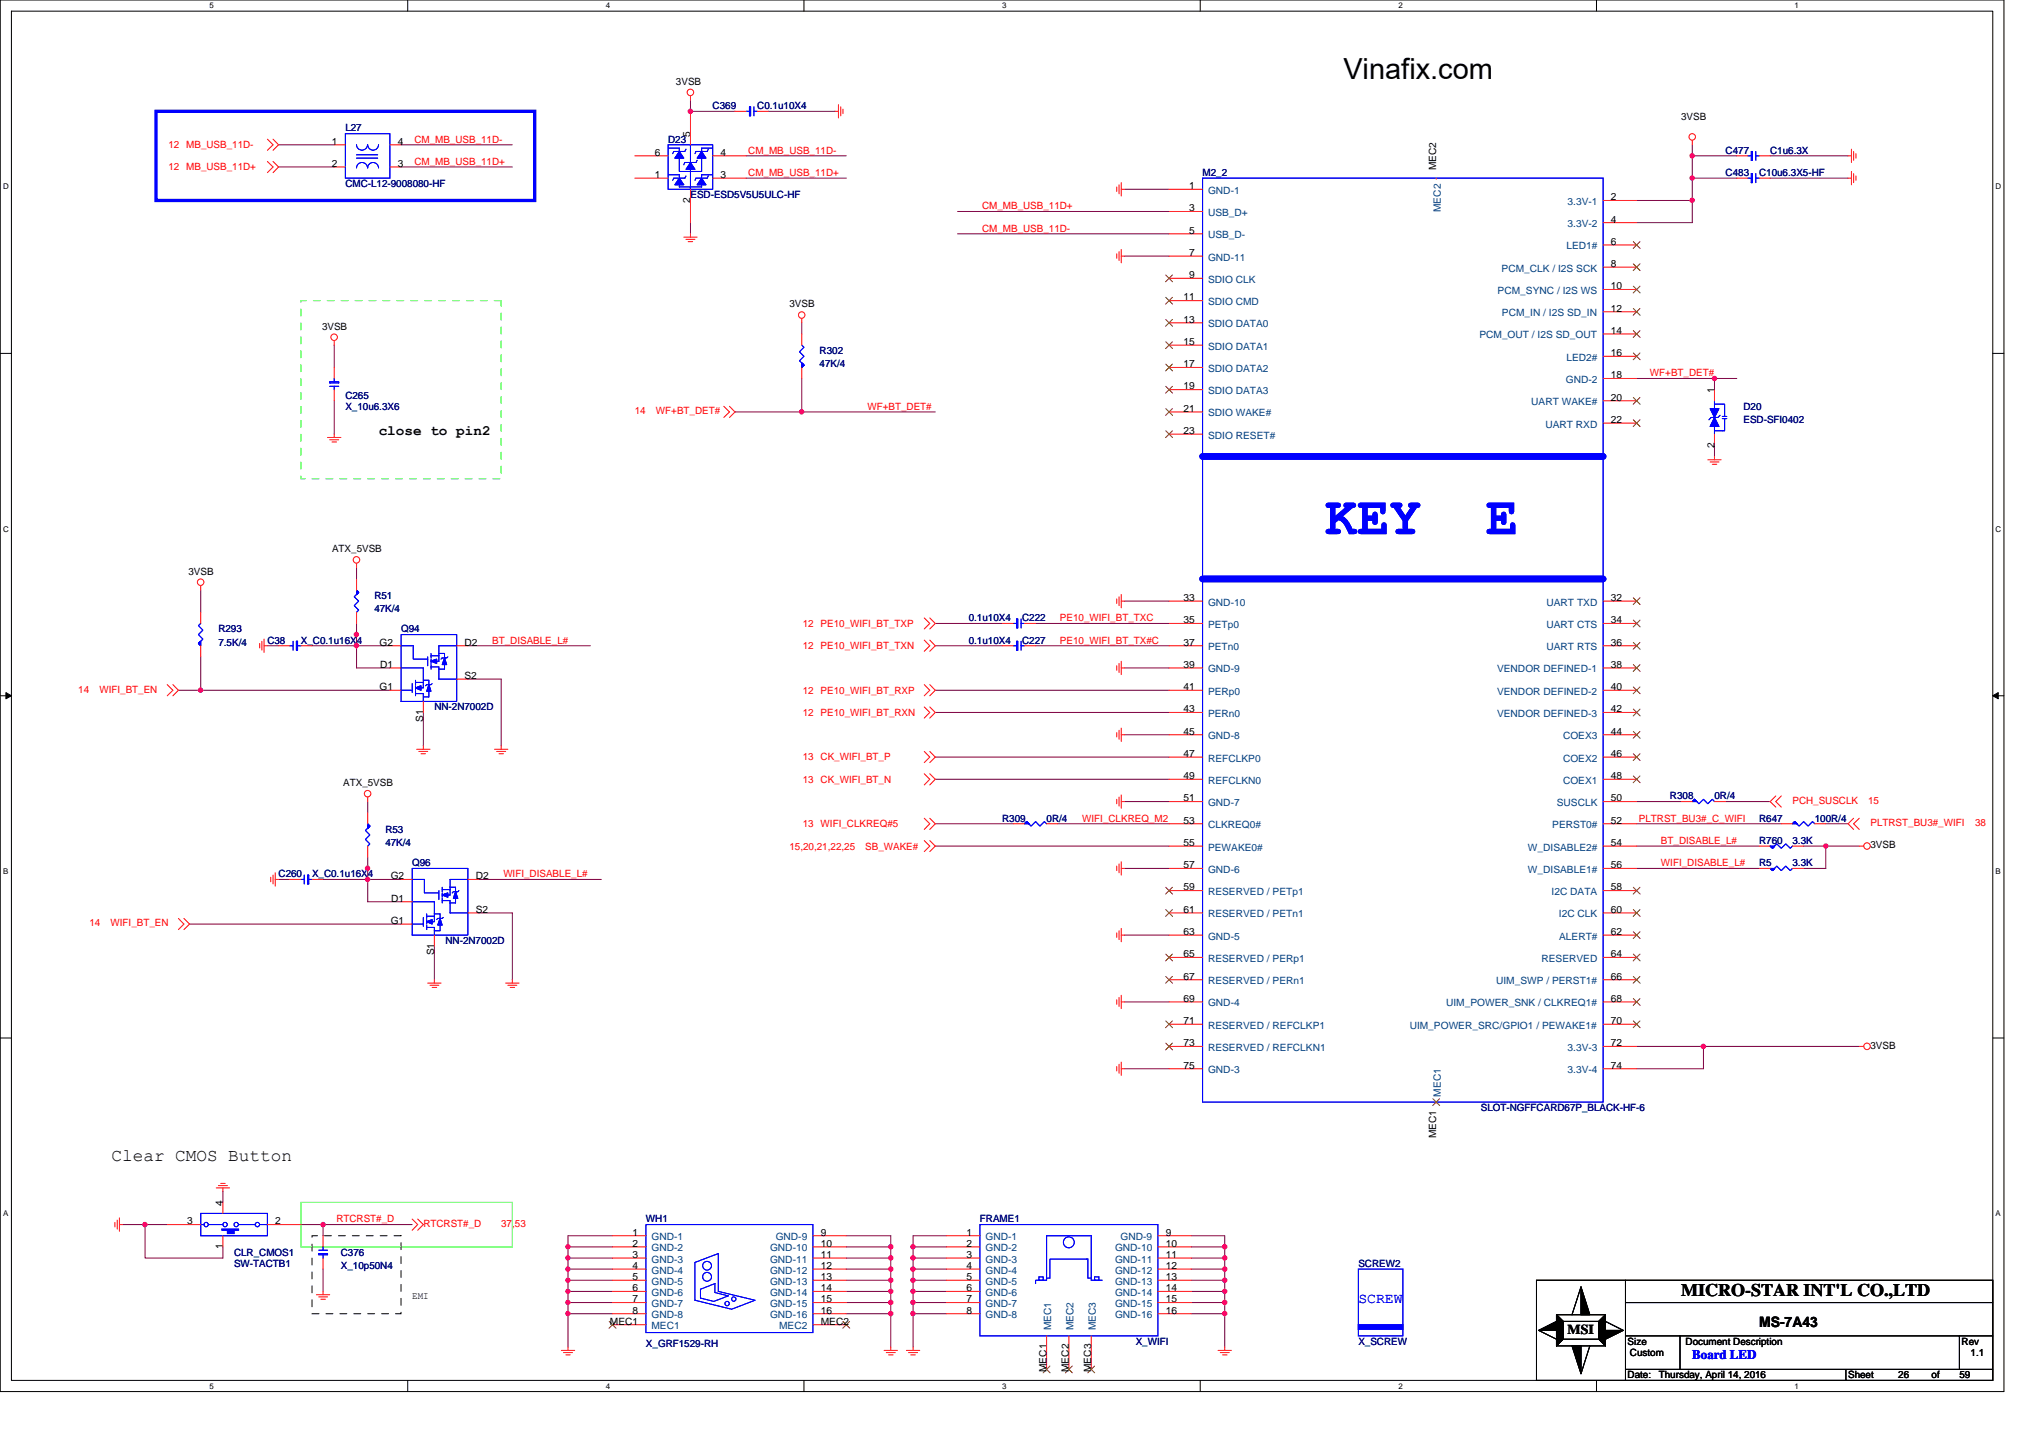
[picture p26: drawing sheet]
<svg xmlns="http://www.w3.org/2000/svg" width="297mm" height="210mm" viewBox="0 0 297 210" stroke-linecap="round" stroke-linejoin="round" font-family="sans-serif">
<defs><g id="words">
<g font-size="7.8" fill="#00f">
<text x="193.5" y="78">KEY</text>
<text x="217" y="78">E</text>
</g>
<text font-size="4.2" x="196.2" y="11.5">Vinafix.com</text>
<g font-size="2.6">
<text x="16.3" y="169.5">Clear CMOS Button</text>
<text x="245.5" y="189.3">MICRO-STAR INT'L CO.,LTD</text>
</g>
<g font-size="2.1">
<text x="55.3" y="63.5">close to pin2</text>
<text x="256.9" y="193.8">MS-7A43</text>
</g>
<text font-size="2.1" fill="#00f" x="198.4" y="190.2">SCREW</text>
<text font-size="2" x="228.9" y="194.8">MSI</text>
<text font-size="1.9" fill="#00f" x="247.1" y="198.5">Board LED</text>
<g font-size="1.5">
<text x="98.7" y="12.4">3VSB</text>
<text x="245.5" y="17.6">3VSB</text>
<text x="48.5" y="21.1">1</text>
<text x="58.1" y="21.1">4</text>
<text x="95.6" y="22.7">6</text>
<text x="100.8" y="20" transform="rotate(-90 100.8 20)">5</text>
<text x="105.2" y="22.7">4</text>
<text x="48.5" y="24.4">2</text>
<text x="58.1" y="24.4">3</text>
<text x="95.6" y="26">1</text>
<text x="100.8" y="29.6" transform="rotate(-90 100.8 29.6)">2</text>
<text x="105.2" y="26">3</text>
<text x="173.6" y="27.6">1</text>
<text x="209.7" y="24.9" transform="rotate(-90 209.7 24.9)">MEC2</text>
<text x="235.3" y="29.3">2</text>
<text x="173.6" y="30.9">3</text>
<text x="173.6" y="34.1">5</text>
<text x="235.3" y="35.8">6</text>
<text x="235.3" y="32.5">4</text>
<text x="173.6" y="37.4">7</text>
<text x="173.6" y="40.6">9</text>
<text x="235.3" y="39">8</text>
<text x="115.3" y="44.9">3VSB</text>
<text x="172.8" y="47.1">13</text>
<text x="172.8" y="43.9">11</text>
<text x="235.3" y="42.2">10</text>
<text x="235.3" y="45.5">12</text>
<text x="47" y="48.1">3VSB</text>
<text x="172.8" y="53.6">17</text>
<text x="172.8" y="50.4">15</text>
<text x="235.3" y="52">16</text>
<text x="235.3" y="48.7">14</text>
<text x="172.8" y="56.9">19</text>
<text x="235.3" y="55.2">18</text>
<text x="235.3" y="58.5">20</text>
<text x="250.4" y="57.4" transform="rotate(-90 250.4 57.4)">1</text>
<text x="172.8" y="60.1">21</text>
<text x="172.8" y="63.4">23</text>
<text x="235.3" y="61.8">22</text>
<text x="250.4" y="65.4" transform="rotate(-90 250.4 65.4)">2</text>
<text x="27.5" y="83.9">3VSB</text>
<text x="48.5" y="80.6">ATX_5VSB</text>
<text x="172.8" y="87.8">33</text>
<text x="235.3" y="87.8">32</text>
<text x="55.4" y="94.3">G2</text>
<text x="67.8" y="94.3">D2</text>
<text x="172.8" y="94.3">37</text>
<text x="172.8" y="91">35</text>
<text x="235.3" y="91">34</text>
<text x="235.3" y="94.3">36</text>
<text x="55.4" y="100.8">G1</text>
<text x="55.5" y="97.5">D1</text>
<text x="67.8" y="99.1">S2</text>
<text x="172.8" y="97.5">39</text>
<text x="172.8" y="100.8">41</text>
<text x="235.3" y="97.5">38</text>
<text x="235.3" y="100.8">40</text>
<text x="61.8" y="105.4" transform="rotate(-90 61.8 105.4)">S1</text>
<text x="172.8" y="107.3">45</text>
<text x="172.8" y="104">43</text>
<text x="235.3" y="104">42</text>
<text x="235.3" y="107.3">44</text>
<text x="172.8" y="113.8">49</text>
<text x="172.8" y="110.5">47</text>
<text x="235.3" y="110.5">46</text>
<text x="235.3" y="113.8">48</text>
<text x="50.1" y="114.8">ATX_5VSB</text>
<text x="172.8" y="117">51</text>
<text x="235.3" y="117">50</text>
<text x="172.8" y="123.5">55</text>
<text x="172.8" y="120.3">53</text>
<text x="235.3" y="123.5">54</text>
<text x="235.3" y="120.3">52</text>
<text x="273.2" y="123.9">3VSB</text>
<text x="57.1" y="128.4">G2</text>
<text x="57.1" y="131.7">D1</text>
<text x="69.5" y="128.4">D2</text>
<text x="172.8" y="126.8">57</text>
<text x="172.8" y="130">59</text>
<text x="235.3" y="126.8">56</text>
<text x="235.3" y="130">58</text>
<text x="57.1" y="134.9">G1</text>
<text x="69.5" y="133.3">S2</text>
<text x="172.8" y="136.5">63</text>
<text x="172.8" y="133.3">61</text>
<text x="235.3" y="133.3">60</text>
<text x="235.3" y="136.5">62</text>
<text x="63.4" y="139.5" transform="rotate(-90 63.4 139.5)">S1</text>
<text x="172.8" y="143">67</text>
<text x="172.8" y="139.8">65</text>
<text x="235.3" y="143">66</text>
<text x="235.3" y="139.8">64</text>
<text x="172.8" y="149.5">71</text>
<text x="172.8" y="146.3">69</text>
<text x="235.3" y="149.5">70</text>
<text x="235.3" y="146.3">68</text>
<text x="172.8" y="152.8">73</text>
<text x="235.3" y="152.8">72</text>
<text x="273.2" y="153.1">3VSB</text>
<text x="172.8" y="156">75</text>
<text x="235.3" y="156">74</text>
<text x="209.7" y="166.2" transform="rotate(-90 209.7 166.2)">MEC1</text>
<text x="27.3" y="178.8">3</text>
<text x="32.5" y="176" transform="rotate(-90 32.5 176)">4</text>
<text x="40.2" y="178.8">2</text>
<text x="32.5" y="182.4" transform="rotate(-90 32.5 182.4)">1</text>
<text x="92.4" y="180.4">1</text>
<text x="92.4" y="182.1">2</text>
<text x="92.4" y="183.7">3</text>
<text x="92.4" y="185.3">4</text>
<text x="119.9" y="180.4">9</text>
<text x="119.9" y="182.1">10</text>
<text x="119.9" y="183.7">11</text>
<text x="119.9" y="185.3">12</text>
<text x="141.1" y="180.4">1</text>
<text x="141.1" y="182.1">2</text>
<text x="141.1" y="183.7">3</text>
<text x="141.1" y="185.3">4</text>
<text x="170.2" y="180.4">9</text>
<text x="170.2" y="182.1">10</text>
<text x="170.2" y="183.7">11</text>
<text x="170.2" y="185.3">12</text>
<text x="60.2" y="189.7">EMI</text>
<text x="92.4" y="186.9">5</text>
<text x="92.4" y="188.6">6</text>
<text x="92.4" y="190.2">7</text>
<text x="92.4" y="191.8">8</text>
<text x="119.9" y="186.9">13</text>
<text x="119.9" y="188.6">14</text>
<text x="119.9" y="190.2">15</text>
<text x="119.9" y="191.8">16</text>
<text x="141.1" y="186.9">5</text>
<text x="141.1" y="188.6">6</text>
<text x="141.1" y="190.2">7</text>
<text x="141.1" y="191.8">8</text>
<text x="170.2" y="186.9">13</text>
<text x="170.2" y="188.6">14</text>
<text x="170.2" y="190.2">15</text>
<text x="170.2" y="191.8">16</text>
<text x="89.1" y="193.4">MEC1</text>
<text x="119.9" y="193.4">MEC2</text>
<text x="237.7" y="196.4">Size</text>
<text x="246.2" y="196.4">Document Description</text>
<text x="286.5" y="196.4">Rev</text>
<text x="152.8" y="200.4" transform="rotate(-90 152.8 200.4)">MEC1</text>
<text x="156.1" y="200.4" transform="rotate(-90 156.1 200.4)">MEC2</text>
<text x="159.3" y="200.4" transform="rotate(-90 159.3 200.4)">MEC3</text>
<text x="237.7" y="201.3">Date:</text>
<text x="238" y="198">Custom</text>
<text x="242.2" y="201.3">Thursday, April 14, 2016</text>
<text x="269.9" y="201.3">Sheet</text>
<text x="277.2" y="201.3">26</text>
<text x="282.1" y="201.3">of</text>
<text x="286.1" y="201.3">59</text>
<text x="287.8" y="198">1.1</text>
</g>
<g font-size="1.5" fill="#000080">
<text x="104.1" y="15.9">C369</text>
<text x="110.6" y="15.9">C0.1u10X4</text>
<text x="50.4" y="19.2">L27</text>
<text x="97.6" y="20.8">D23</text>
<text x="252" y="22.5">C477</text>
<text x="258.5" y="22.5">C1u6.3X</text>
<text x="50.4" y="27.3">CMC-L12-9008080-HF</text>
<text x="100.8" y="29">ESD-ESD5V5U5ULC-HF</text>
<text x="175.6" y="25.7">M2_2</text>
<text x="252" y="25.7">C483</text>
<text x="256.9" y="25.7">C10u6.3X5-HF</text>
<text x="119.7" y="51.7">R302</text>
<text x="119.7" y="53.7">47K/4</text>
<text x="50.4" y="58.2">C265</text>
<text x="50.4" y="59.8">X_10u6.3X6</text>
<text x="254.6" y="59.8">D20</text>
<text x="254.6" y="61.8">ESD-SFI0402</text>
<text x="54.7" y="87.5">R51</text>
<text x="54.7" y="89.4">47K/4</text>
<text x="31.9" y="92.4">R293</text>
<text x="31.9" y="94.3">7.5K/4</text>
<text x="39" y="94">C38</text>
<text x="43.9" y="94">X_C0.1u16X4</text>
<text x="58.6" y="92.4">Q94</text>
<text x="141.5" y="94">0.1u10X4</text>
<text x="141.5" y="90.7">0.1u10X4</text>
<text x="149.3" y="94">C227</text>
<text x="149.3" y="90.7">C222</text>
<text x="63.4" y="103.7">NN-2N7002D</text>
<text x="146.3" y="120">R309</text>
<text x="152.8" y="120">0R/4</text>
<text x="243.9" y="116.7">R308</text>
<text x="250.4" y="116.7">0R/4</text>
<text x="256.9" y="120">R647</text>
<text x="265" y="120">100R/4</text>
<text x="56.3" y="121.6">R53</text>
<text x="56.3" y="123.6">47K/4</text>
<text x="256.9" y="123.2">R760</text>
<text x="261.8" y="123.2">3.3K</text>
<text x="40.7" y="128.1">C260</text>
<text x="45.6" y="128.1">X_C0.1u16X4</text>
<text x="60.2" y="126.5">Q96</text>
<text x="256.9" y="126.5">R5</text>
<text x="261.8" y="126.5">3.3K</text>
<text x="65.1" y="137.9">NN-2N7002D</text>
<text x="216.3" y="162.2">SLOT-NGFFCARD67P_BLACK-HF-6</text>
<text x="94.3" y="178.5">WH1</text>
<text x="143.1" y="178.5">FRAME1</text>
<text x="34.2" y="183.4">CLR_CMOS1</text>
<text x="34.2" y="185">SW-TACTB1</text>
<text x="49.8" y="183.4">C376</text>
<text x="49.8" y="185.3">X_10p50N4</text>
<text x="198.4" y="185">SCREW2</text>
<text x="94.3" y="196.7">X_GRF1529-RH</text>
<text x="165.9" y="196.4">X_WIFI</text>
<text x="198.4" y="196.4">X_SCREW</text>
</g>
<g font-size="1.5" fill="#f00">
<text x="24.6" y="21.6">12 MB_USB_11D-</text>
<text x="60.5" y="20.8">CM_MB_USB_11D-</text>
<text x="109.3" y="22.4">CM_MB_USB_11D-</text>
<text x="24.6" y="24.9">12 MB_USB_11D+</text>
<text x="60.5" y="24.1">CM_MB_USB_11D+</text>
<text x="109.3" y="25.7">CM_MB_USB_11D+</text>
<text x="143.4" y="33.8">CM_MB_USB_11D-</text>
<text x="143.4" y="30.6">CM_MB_USB_11D+</text>
<text x="126.7" y="59.8">WF+BT_DET#</text>
<text x="241" y="54.9">WF+BT_DET#</text>
<text x="92.7" y="60.5">14</text>
<text x="95.8" y="60.5">WF+BT_DET#</text>
<text x="71.9" y="94">BT_DISABLE_L#</text>
<text x="117.2" y="91.5">12 PE10_WIFI_BT_TXP</text>
<text x="117.2" y="94.8">12 PE10_WIFI_BT_TXN</text>
<text x="154.8" y="90.7">PE10_WIFI_BT_TXC</text>
<text x="154.8" y="94">PE10_WIFI_BT_TX#C</text>
<text x="11.4" y="101.1">14</text>
<text x="14.5" y="101.1">WIFI_BT_EN</text>
<text x="117.2" y="101.3">12 PE10_WIFI_BT_RXP</text>
<text x="117.2" y="104.5">12 PE10_WIFI_BT_RXN</text>
<text x="117.2" y="111">13 CK_WIFI_BT_P</text>
<text x="117.2" y="114.3">13 CK_WIFI_BT_N</text>
<text x="158" y="120">WIFI_CLKREQ_M2</text>
<text x="239.3" y="120">PLTRST_BU3#_C_WIFI</text>
<text x="261.8" y="117.4">PCH_SUSCLK</text>
<text x="272.8" y="117.4">15</text>
<text x="115.3" y="124.1">15,20,21,22,25</text>
<text x="117.2" y="120.8">13 WIFI_CLKREQ#5</text>
<text x="126.4" y="124.1">SB_WAKE#</text>
<text x="242.6" y="123.2">BT_DISABLE_L#</text>
<text x="273.2" y="120.6">PLTRST_BU3#_WIFI</text>
<text x="288.4" y="120.6">38</text>
<text x="73.5" y="128.1">WIFI_DISABLE_L#</text>
<text x="242.6" y="126.5">WIFI_DISABLE_L#</text>
<text x="13.1" y="135.3">14</text>
<text x="16.1" y="135.3">WIFI_BT_EN</text>
<text x="49.1" y="178.5">RTCRST#_D</text>
<text x="61.8" y="179.2">RTCRST#_D</text>
<text x="73.2" y="179.2">37,53</text>
</g>
<g font-size="1.5" fill="#004080">
<text x="176.4" y="28.3">GND-1</text>
<text x="228.9" y="29.9">3.3V-1</text>
<text x="176.4" y="31.5">USB_D+</text>
<text x="176.4" y="34.8">USB_D-</text>
<text x="210.4" y="31" transform="rotate(-90 210.4 31)">MEC2</text>
<text x="228.9" y="33.2">3.3V-2</text>
<text x="176.4" y="38.1">GND-11</text>
<text x="176.4" y="41.3">SDIO CLK</text>
<text x="219.3" y="39.7">PCM_CLK / I2S SCK</text>
<text x="228.8" y="36.4">LED1#</text>
<text x="176.4" y="47.8">SDIO DATA0</text>
<text x="176.4" y="44.6">SDIO CMD</text>
<text x="218.7" y="42.9">PCM_SYNC / I2S WS</text>
<text x="219.3" y="46.2">PCM_IN / I2S SD_IN</text>
<text x="176.4" y="51.1">SDIO DATA1</text>
<text x="216" y="49.4">PCM_OUT / I2S SD_OUT</text>
<text x="228.8" y="52.7">LED2#</text>
<text x="176.4" y="57.6">SDIO DATA3</text>
<text x="176.4" y="54.3">SDIO DATA2</text>
<text x="223.6" y="59.2">UART WAKE#</text>
<text x="228.7" y="55.9">GND-2</text>
<text x="176.4" y="60.8">SDIO WAKE#</text>
<text x="176.4" y="64.1">SDIO RESET#</text>
<text x="225.7" y="62.4">UART RXD</text>
<text x="176.4" y="88.4">GND-10</text>
<text x="225.8" y="88.4">UART TXD</text>
<text x="176.4" y="95">PETn0</text>
<text x="176.4" y="91.7">PETp0</text>
<text x="225.8" y="91.7">UART CTS</text>
<text x="225.8" y="95">UART RTS</text>
<text x="176.4" y="98.2">GND-9</text>
<text x="176.4" y="101.5">PERp0</text>
<text x="218.6" y="98.2">VENDOR DEFINED-1</text>
<text x="218.6" y="101.5">VENDOR DEFINED-2</text>
<text x="176.4" y="107.9">GND-8</text>
<text x="176.4" y="104.7">PERn0</text>
<text x="218.6" y="104.7">VENDOR DEFINED-3</text>
<text x="228.3" y="107.9">COEX3</text>
<text x="176.4" y="111.2">REFCLKP0</text>
<text x="228.3" y="111.2">COEX2</text>
<text x="176.4" y="117.7">GND-7</text>
<text x="176.4" y="114.4">REFCLKN0</text>
<text x="227.3" y="117.7">SUSCLK</text>
<text x="228.3" y="114.4">COEX1</text>
<text x="176.4" y="124.2">PEWAKE0#</text>
<text x="176.4" y="120.9">CLKREQ0#</text>
<text x="223.1" y="124.2">W_DISABLE2#</text>
<text x="226.7" y="120.9">PERST0#</text>
<text x="176.4" y="127.5">GND-6</text>
<text x="176.4" y="130.7">RESERVED / PETp1</text>
<text x="223.1" y="127.5">W_DISABLE1#</text>
<text x="226.6" y="130.7">I2C DATA</text>
<text x="176.4" y="137.2">GND-5</text>
<text x="176.4" y="134">RESERVED / PETn1</text>
<text x="227.7" y="134">I2C CLK</text>
<text x="227.7" y="137.2">ALERT#</text>
<text x="176.4" y="143.7">RESERVED / PERn1</text>
<text x="176.4" y="140.5">RESERVED / PERp1</text>
<text x="218.5" y="143.7">UIM_SWP / PERST1#</text>
<text x="225.1" y="140.5">RESERVED</text>
<text x="176.4" y="147">GND-4</text>
<text x="211.2" y="147">UIM_POWER_SNK / CLKREQ1#</text>
<text x="176.4" y="153.5">RESERVED / REFCLKN1</text>
<text x="176.4" y="150.2">RESERVED / REFCLKP1</text>
<text x="205.9" y="150.2">UIM_POWER_SRC/GPIO1 / PEWAKE1#</text>
<text x="228.9" y="153.5">3.3V-3</text>
<text x="176.4" y="156.7">GND-3</text>
<text x="210.4" y="160.1" transform="rotate(-90 210.4 160.1)">MEC1</text>
<text x="228.9" y="156.7">3.3V-4</text>
<text x="95.1" y="181.1">GND-1</text>
<text x="95.1" y="182.7">GND-2</text>
<text x="95.1" y="184.4">GND-3</text>
<text x="95.1" y="186">GND-4</text>
<text x="112.5" y="182.7">GND-10</text>
<text x="112.5" y="184.4">GND-11</text>
<text x="112.5" y="186">GND-12</text>
<text x="113.3" y="181.1">GND-9</text>
<text x="143.9" y="181.1">GND-1</text>
<text x="143.9" y="182.7">GND-2</text>
<text x="143.9" y="184.4">GND-3</text>
<text x="143.9" y="186">GND-4</text>
<text x="162.8" y="182.7">GND-10</text>
<text x="162.8" y="184.4">GND-11</text>
<text x="162.8" y="186">GND-12</text>
<text x="163.7" y="181.1">GND-9</text>
<text x="95.1" y="187.6">GND-5</text>
<text x="95.1" y="189.2">GND-6</text>
<text x="95.1" y="190.9">GND-7</text>
<text x="112.5" y="187.6">GND-13</text>
<text x="112.5" y="189.2">GND-14</text>
<text x="112.5" y="190.9">GND-15</text>
<text x="143.9" y="187.6">GND-5</text>
<text x="143.9" y="189.2">GND-6</text>
<text x="143.9" y="190.9">GND-7</text>
<text x="162.8" y="187.6">GND-13</text>
<text x="162.8" y="189.2">GND-14</text>
<text x="162.8" y="190.9">GND-15</text>
<text x="95.1" y="192.5">GND-8</text>
<text x="95.1" y="194.1">MEC1</text>
<text x="112.5" y="192.5">GND-16</text>
<text x="113.8" y="194.1">MEC2</text>
<text x="143.9" y="192.5">GND-8</text>
<text x="153.5" y="194.3" transform="rotate(-90 153.5 194.3)">MEC1</text>
<text x="156.8" y="194.3" transform="rotate(-90 156.8 194.3)">MEC2</text>
<text x="160" y="194.3" transform="rotate(-90 160 194.3)">MEC3</text>
<text x="162.8" y="192.5">GND-16</text>
</g>
<g font-size="1.2">
<text x="30.6" y="1.2">5</text>
<text x="88.5" y="1.2">4</text>
<text x="146.3" y="1.2">3</text>
<text x="204.2" y="1.2">2</text>
<text x="262.1" y="1.2">1</text>
<text x=".5" y="27.6">D</text>
<text x="291.4" y="27.6">D</text>
<text x=".5" y="77.6">C</text>
<text x="291.4" y="77.6">C</text>
<text x=".5" y="127.6">B</text>
<text x="291.4" y="127.6">B</text>
<text x=".5" y="177.6">A</text>
<text x="291.4" y="177.6">A</text>
<text x="30.6" y="202.8">5</text>
<text x="88.5" y="202.8">4</text>
<text x="146.3" y="202.8">3</text>
<text x="204.2" y="202.8">2</text>
<text x="262.1" y="202.8">1</text>
</g>
</g></defs>
<path d="M0 0h292.6v203.2h-292.6zM1.7 1.6h289.3v200h-289.3z" fill="none" stroke="#000" stroke-width=".15"/>
<g fill="#fff">
<path d="M30.6 .2h.6v1.3h-.6z"/>
<path d="M30.6 201.8h.6v1.3h-.6z"/>
</g>
<path d="M59.5 0v1.6M59.5 201.6v1.6" fill="none" stroke="#000" stroke-width=".15"/>
<g fill="#fff">
<path d="M88.5 .2h.6v1.3h-.6z"/>
<path d="M88.5 201.8h.6v1.3h-.6z"/>
</g>
<path d="M117.4 0v1.6M117.4 201.6v1.6" fill="none" stroke="#000" stroke-width=".15"/>
<g fill="#fff">
<path d="M146.3 .2h.7v1.3h-.7z"/>
<path d="M146.3 201.8h.7v1.3h-.7z"/>
</g>
<path d="M175.3 0v1.6M175.3 201.6v1.6" fill="none" stroke="#000" stroke-width=".15"/>
<g fill="#fff">
<path d="M204.2 .2h.6v1.3h-.6z"/>
<path d="M204.2 201.8h.6v1.3h-.6z"/>
</g>
<path d="M233.1 0v1.6M233.1 201.6v1.6" fill="none" stroke="#000" stroke-width=".15"/>
<g fill="#fff">
<path d="M262.1 .2h.6v1.3h-.6z"/>
<path d="M262.1 201.8h.6v1.3h-.6z"/>
<path d="M.5 26.6h.8v1.3h-.8z"/>
<path d="M291.4 26.6h.9v1.3h-.9z"/>
<path d="M.5 76.6h.8v1.3h-.8z"/>
<path d="M291.4 76.6h.9v1.3h-.9z"/>
</g>
<path d="M0 51.6h1.7M291 51.6h1.6" fill="none" stroke="#000" stroke-width=".15"/>
<g fill="#fff">
<path d="M.5 126.6h.7v1.3h-.7z"/>
<path d="M291.4 126.6h.8v1.3h-.8z"/>
</g>
<path d="M0 101.6h1.7M291 101.6h1.6" fill="none" stroke="#000" stroke-width=".15"/>
<path d="M.9 101.1l.8 .5-.8 .4zM291 101.6l.8-.5v.9z" fill="#000" stroke="#000" stroke-width=".15"/>
<g fill="#fff">
<path d="M.5 176.6h.7v1.2h-.7z"/>
<path d="M291.4 176.6h.8v1.2h-.8z"/>
</g>
<g fill="none" stroke="#000" stroke-width=".15">
<path d="M0 151.6h1.7M291 151.6h1.6M224.4 186.9h66.6v14.7h-66.6zM224.7 194.3l2.6 1.3M227.3 192h7.2v4.5h-7.2zM227.3 192l1 1M228.3 193h5.2v2.6h-5.2zM228.3 195.6l-1 .9M230.9 187.9l-1.3 4.1M232.2 196.5l-1.3 4.1M233.5 195.6l1 .9M234.5 192l-1 1"/>
<path d="M234.5 193l2.6 1.3M237.4 200h53.6M237.4 190.2h53.6M237.4 195.1h53.6M237.4 186.9v14.7M245.3 195.1v4.9M269.6 200v1.6M286.1 195.1v4.9"/>
</g>
<g fill="none" stroke="#800040" stroke-width=".15">
<path d="M100.8 14.6v1.7h6.5M112.2 16.3h9.8M40.7 21.1h8.1M40.7 24.4h8.1M58.6 21.1h16.2M58.6 24.4h16.2M100.8 32.5v1.6M109 26h14.6M109 22.8h14.6M139.8 34.1h30.9M139.8 30.9h30.9M164.2 27.6h6.5"/>
<path d="M164.2 37.4h6.5M239 29.3h8.1v3.2h-8.1M247.1 21.1v1.7M247.1 26h6.5M247.1 22.8v3.2M247.1 26v3.3M247.1 22.8h6.5M258.5 26h11.4M258.5 22.8h11.4M48.8 50.4v3.3M48.8 58.5v4.9M117.1 55.3v4.9"/>
<path d="M117.1 47.1v1.7M239 55.3h11.4M250.4 55.3v1.6M250.4 55.3h3.2M107.3 60.2h9.8M117.1 60.2h19.5M250.4 65v1.7M29.3 95.9v4.9M29.3 86.2v3.2M39 94.3h1.7M45.6 94.3h6.5M52.1 94.3v3.2h4.8"/>
<path d="M52.1 94.3h4.8M52.1 82.9v1.6M52.1 91v3.3M68.3 99.2h4.9v9.7M68.3 94.3h17.9M136.6 91h9.7M136.6 94.3h9.7M151.2 91h19.5M151.2 94.3h19.5M164.2 97.5h6.5M164.2 87.8h6.5M26.1 100.8h3.2"/>
<path d="M29.3 100.8h27.6M53.7 117.1v1.6M61.8 104v4.9M136.6 104h34.1M136.6 110.6h34.1M136.6 100.8h34.1M136.6 113.8h34.1M164.2 117.1h6.5M164.2 107.3h6.5M239 117.1h6.5M252 117.1h6.5M27.7 134.9h30.9"/>
<path d="M40.7 128.4h1.6M47.2 128.4h6.5M53.7 128.4v3.3h4.9M53.7 128.4h4.9M53.7 125.2v3.2M63.4 138.2v4.9M70 133.3h4.8v9.8M70 128.4h17.8M136.6 120.3h11.4M136.6 123.5h34.1M154.5 120.3h16.2M164.2 126.8h6.5"/>
<path d="M164.2 136.5h6.5M239 123.5h17.9M239 126.8h17.9M239 120.3h21.1M263.4 123.5h3.2M266.6 123.5v3.3h-3.2M266.6 123.5h4.9M266.6 120.3h3.3M164.2 156.1h6.5M164.2 146.3h6.5M239 152.8h9.8M248.8 152.8v3.3h-9.8"/>
<path d="M248.8 152.8h22.7M17.9 178.8h3.3M21.2 178.8h3.2M21.2 178.8v4.9h11.4v-1.6M32.6 173.9v1.7M43.9 178.8h3.3M47.2 178.8v1.6M47.2 178.8h13M47.2 185.3v3.3M82.9 188.6v1.6M82.9 185.3h6.5M82.9 185.3v1.6"/>
<path d="M82.9 188.6h6.5M82.9 190.2h6.5M82.9 191.8v4.9M82.9 182.1h6.5M82.9 182.1v1.6M82.9 191.8h6.5M82.9 190.2v1.6M82.9 186.9h6.5M82.9 186.9v1.7M82.9 183.7h6.5M82.9 183.7v1.6M89.4 180.4h-6.5v1.7"/>
<path d="M123.6 190.2h6.5M123.6 182.1h6.5M123.6 191.8h6.5M123.6 183.7h6.5M123.6 180.4h6.5v1.7M123.6 185.3h6.5M123.6 186.9h6.5M123.6 188.6h6.5M130.1 191.8v4.9M130.1 182.1v1.6M130.1 183.7v1.6M130.1 190.2v1.6"/>
<path d="M130.1 185.3v1.6M130.1 186.9v1.7M130.1 188.6v1.6M133.3 188.6v1.6M133.3 185.3h4.9M133.3 185.3v1.6M133.3 188.6h4.9M133.3 190.2h4.9M133.3 182.1h4.9M133.3 182.1v1.6M133.3 190.2v1.6h4.9M133.3 186.9h4.9"/>
<path d="M133.3 186.9v1.7M133.3 183.7h4.9M133.3 183.7v1.6M133.3 191.8v4.9M138.2 180.4h-4.9v1.7M174 190.2h4.9M174 182.1h4.9M174 191.8h4.9M174 183.7h4.9M174 180.4h4.9v1.7M174 185.3h4.9M174 186.9h4.9"/>
<path d="M174 188.6h4.9M178.9 191.8v4.9M178.9 182.1v1.6M178.9 183.7v1.6M178.9 190.2v1.6M178.9 185.3v1.6M178.9 186.9v1.7M178.9 188.6v1.6"/>
</g>
<g fill="#f0f" stroke="#f0f" stroke-width=".15">
<circle cx="247.1" cy="26" r=".31"/>
<circle cx="247.1" cy="29.2" r=".32"/>
<circle cx="247.1" cy="22.8" r=".32"/>
<circle cx="266.6" cy="123.5" r=".31"/>
<circle cx="100.8" cy="16.3" r=".32"/>
<circle cx="29.3" cy="100.8" r=".32"/>
<circle cx="21.2" cy="178.8" r=".32"/>
<circle cx="47.2" cy="178.8" r=".32"/>
<circle cx="52" cy="94.3" r=".32"/>
<circle cx="52" cy="92.6" r=".32"/>
<circle cx="53.7" cy="128.4" r=".32"/>
<circle cx="53.7" cy="126.8" r=".32"/>
<circle cx="250.4" cy="55.3" r=".32"/>
<circle cx="248.7" cy="152.8" r=".32"/>
<circle cx="117.1" cy="60.1" r=".32"/>
<circle cx="178.9" cy="191.8" r=".32"/>
<circle cx="82.9" cy="188.6" r=".31"/>
<circle cx="130.1" cy="191.8" r=".32"/>
<circle cx="82.9" cy="185.3" r=".32"/>
<circle cx="130.1" cy="182.1" r=".32"/>
<circle cx="82.9" cy="191.8" r=".32"/>
<circle cx="130.1" cy="183.7" r=".32"/>
<circle cx="82.9" cy="182.1" r=".32"/>
<circle cx="130.1" cy="190.2" r=".32"/>
<circle cx="82.9" cy="190.2" r=".32"/>
<circle cx="130.1" cy="185.3" r=".32"/>
<circle cx="82.9" cy="186.9" r=".32"/>
<circle cx="130.1" cy="186.9" r=".32"/>
<circle cx="82.9" cy="183.7" r=".32"/>
<circle cx="130.1" cy="188.6" r=".31"/>
<circle cx="133.3" cy="188.6" r=".31"/>
<circle cx="133.3" cy="185.3" r=".32"/>
<circle cx="133.3" cy="182.1" r=".32"/>
<circle cx="133.3" cy="190.2" r=".32"/>
<circle cx="133.3" cy="186.9" r=".32"/>
<circle cx="133.3" cy="183.7" r=".32"/>
<circle cx="133.3" cy="191.8" r=".32"/>
<circle cx="178.9" cy="182.1" r=".32"/>
<circle cx="178.9" cy="183.7" r=".32"/>
<circle cx="178.9" cy="190.2" r=".32"/>
<circle cx="178.9" cy="185.3" r=".32"/>
<circle cx="178.9" cy="186.9" r=".32"/>
<circle cx="178.9" cy="188.6" r=".31"/>
</g>
<g fill="none" stroke="#f00" stroke-width=".15">
<path d="M100.8 14v.6M100.8 16.3v4.8M107.3 16.3h1.7M110.6 16.3h1.6M122 16.3h.4M122.4 15.3v1.9M122.8 15.6v1.3M123.1 15.9v.7M39 23.6l.9 .8-.9 .8M39 20.3l.9 .8-.9 .8M39.9 23.6l.8 .8-.8 .8M39.9 20.3l.8 .8-.8 .8"/>
<path d="M48.8 21.1h1.6M48.8 24.4h1.6M56.9 21.1h1.7M56.9 24.4h1.7M92.7 22.8h4.9M92.7 26h4.9M99.9 34.6h1.9M100.2 34.9h1.3M100.5 35.3h.7M100.8 34.1v.5M100.8 27.6v4.9M104.1 22.8h4.9"/>
<path d="M104.1 26h4.9M163.1 37.1v.6M163.1 27.3v.7M163.4 36.7v1.3M163.4 27v1.3M163.7 37.4h.5M163.7 36.4v2M163.7 27.6h.5M163.7 26.7v1.9M170.7 30.9h4.9M170.7 27.6h4.9M170.7 37.4h4.9"/>
<path d="M170.7 34.1h4.9M209.7 26h.1M234.1 32.5h4.9M234.1 29.3h4.9M234.1 39h4.9M234.1 35.8h4.9M247.1 20.5v.6M253.6 22.8h1.7M253.6 26h1.7M256.9 22.8h1.6M256.9 26h1.6M269.9 26h.5"/>
<path d="M269.9 22.8h.5M270.4 25v2M270.4 21.8v1.9M270.7 25.4v1.3M270.7 22.1v1.3M271 25.7v.6M271 22.4v.7M48.8 49.7v.7M48.8 53.7v1.6M48.8 56.9v1.6M105.7 59.3l.8 .9-.8 .8M106.5 59.3l.8 .9-.8 .8"/>
<path d="M117.1 46.5v.6M117.1 48.8v1.6M117.1 53.7v1.6M170.7 56.9h4.9M170.7 53.7h4.9M170.7 50.4h4.9M170.7 47.1h4.9M170.7 43.9h4.9M170.7 40.6h4.9M234.1 58.5h4.9M234.1 45.5h4.9M234.1 42.3h4.9"/>
<path d="M234.1 48.8h4.9M234.1 52h4.9M234.1 55.3h4.9M250.4 56.9v1.6M47.8 63.9h2M48.2 64.2h1.3M48.5 64.5h.6M48.8 63.4v.5M170.7 60.2h4.9M170.7 63.4h4.9M234.1 61.8h4.9M249.4 67.1h2"/>
<path d="M249.7 67.5h1.3M250.1 67.8h.6M250.4 66.7v.4M250.4 63.4v1.6M24.4 100l.8 .8-.8 .8M25.2 100l.9 .8-.9 .8M29.3 85.5v.7M29.3 89.4v1.6M29.3 94.3v1.6M37.9 94v.6M38.2 93.6v1.3M38.6 94.3h.4"/>
<path d="M38.6 93.3v2M40.7 94.3h1.6M43.9 94.3h1.7M52.1 82.3v.6M52.1 84.5v1.7M52.1 89.4v1.6M56.9 94.3h1.7M56.9 97.5h1.7M66.7 94.3h1.6M66.7 99.2h1.6M135 90.2l.8 .8-.8 .8M135 93.5l.8 .8-.8 .8"/>
<path d="M135 100l.8 .8-.8 .8M135.8 90.2l.8 .8-.8 .8M135.8 93.5l.8 .8-.8 .8M135.8 100l.8 .8-.8 .8M146.3 94.3h1.7M146.3 91h1.7M149.6 94.3h1.6M149.6 91h1.6M163.1 97.2v.7M163.1 87.5v.6M163.4 96.9v1.3M163.4 87.1v1.3"/>
<path d="M163.7 97.5h.5M163.7 96.6v1.9M163.7 87.8h.5M163.7 86.8v2M170.7 94.3h4.9M170.7 97.5h4.9M170.7 91h4.9M170.7 87.8h4.9M234.1 94.3h4.9M234.1 97.5h4.9M234.1 91h4.9M234.1 87.8h4.9"/>
<path d="M53.7 116.4v.7M53.7 118.7v1.6M56.9 100.8h1.7M60.9 109.4h1.9M61.2 109.7h1.3M61.5 110.1h.6M61.8 108.9v.5M61.8 102.4v1.6M72.2 109.4h2M72.5 109.7h1.3M72.9 110.1h.6M73.2 108.9v.5"/>
<path d="M135 109.7l.8 .9-.8 .8M135 119.5l.8 .8-.8 .8M135 103.2l.8 .8-.8 .9M135 113l.8 .8-.8 .8M135.8 109.7l.8 .9-.8 .8M135.8 119.5l.8 .8-.8 .8M135.8 103.2l.8 .8-.8 .9M135.8 113l.8 .8-.8 .8M163.1 116.7v.7M163.1 107v.6M163.4 116.4v1.3M163.4 106.6v1.3"/>
<path d="M163.7 117.1h.5M163.7 116.1v1.9M163.7 107.3h.5M163.7 106.3v2M170.7 100.8h4.9M170.7 117.1h4.9M170.7 104h4.9M170.7 110.6h4.9M170.7 107.3h4.9M170.7 113.8h4.9M234.1 100.8h4.9M234.1 117.1h4.9"/>
<path d="M234.1 104h4.9M234.1 110.6h4.9M234.1 107.3h4.9M234.1 113.8h4.9M245.5 117.1h1.6M250.4 117.1h1.6M259.3 116.2l-.8 .9 .8 .8M260.1 116.2l-.8 .9 .8 .8M270.7 119.5l-.8 .8 .8 .8M271.5 119.5l-.8 .8 .8 .8M26.1 134.1l.8 .8-.8 .8M26.9 134.1l.8 .8-.8 .8"/>
<path d="M39.5 128.1v.7M39.9 127.8v1.3M40.2 128.4h.5M40.2 127.4v2M42.3 128.4h1.6M45.6 128.4h1.6M53.7 123.5v1.7M58.6 128.4h1.6M58.6 131.7h1.6M58.6 134.9h1.6M63.4 136.5v1.7M68.3 128.4h1.7"/>
<path d="M68.3 133.3h1.7M135 122.7l.8 .8-.8 .9M135.8 122.7l.8 .8-.8 .9M148 120.3h1.6M152.8 120.3h1.7M163.1 126.5v.6M163.1 136.2v.7M163.4 126.2v1.2M163.4 135.9v1.3M163.7 126.8h.5M163.7 125.8v2M163.7 136.5h.5"/>
<path d="M163.7 135.6v1.9M170.7 126.8h4.9M170.7 120.3h4.9M170.7 133.3h4.9M170.7 130h4.9M170.7 123.5h4.9M170.7 136.5h4.9M170.7 139.8h4.9M234.1 126.8h4.9M234.1 120.3h4.9M234.1 133.3h4.9M234.1 130h4.9"/>
<path d="M234.1 123.5h4.9M234.1 136.5h4.9M234.1 139.8h4.9M256.9 126.8h1.6M256.9 123.5h1.6M260.1 120.3h1.7M261.8 126.8h1.6M261.8 123.5h1.6M265 120.3h1.6M271.5 123.5h.7M62.5 143.6h1.9M62.8 143.9h1.3"/>
<path d="M63.1 144.2h.7M63.4 143.1v.5M73.8 143.6h2M74.2 143.9h1.3M74.5 144.2h.6M74.8 143.1v.5M163.1 146v.6M163.1 155.7v.7M163.4 145.6v1.4M163.4 155.4v1.3M163.7 146.3h.5M163.7 145.3v2"/>
<path d="M163.7 156.1h.5M163.7 155.1v1.9M170.7 152.8h4.9M170.7 149.6h4.9M170.7 146.3h4.9M170.7 156.1h4.9M170.7 143.1h4.9M234.1 152.8h4.9M234.1 149.6h4.9M234.1 146.3h4.9M234.1 156.1h4.9M234.1 143.1h4.9"/>
<path d="M271.5 152.8h.7M16.8 178.5v.7M17.1 178.2v1.3M17.4 178.8h.5M17.4 177.8v2M24.4 178.8h4.9M31.6 173.5h1.9M31.9 173.1h1.3M32.2 172.8h.7M32.6 173.5v.4M32.6 175.6v1.6M39 178.8h4.9"/>
<path d="M60.2 178l.8 .8-.8 .8M61 178l.8 .8-.8 .8M209.7 160.9h.1M32.6 180.4v1.7M46.2 189.1h2M46.5 189.4h1.3M46.9 189.7h.6M47.2 188.6v.5M47.2 180.4v1.7M47.2 183.7v1.6M82 197.2h1.9M82.3 197.5h1.3"/>
<path d="M82.6 197.8h.7M82.9 196.7v.5M89.4 180.4h4.9M89.4 182.1h4.9M89.4 183.7h4.9M89.4 185.3h4.9M89.4 186.9h4.9M89.4 188.6h4.9M89.4 190.2h4.9M89.4 191.8h4.9M89.4 193.4h4.9M118.7 180.4h4.9"/>
<path d="M118.7 182.1h4.9M118.7 183.7h4.9M118.7 185.3h4.9M118.7 186.9h4.9M118.7 188.6h4.9M118.7 190.2h4.9M118.7 191.8h4.9M118.7 193.4h4.9M129.1 197.2h2M129.4 197.5h1.3M129.8 197.8h.6M130.1 196.7v.5"/>
<path d="M132.4 197.2h1.9M132.7 197.5h1.3M133 197.8h.7M133.3 196.7v.5M138.2 180.4h4.9M138.2 182.1h4.9M138.2 183.7h4.9M138.2 185.3h4.9M138.2 186.9h4.9M138.2 188.6h4.9M138.2 190.2h4.9M138.2 191.8h4.9"/>
<path d="M152.8 195.1v4.9M156.1 195.1v4.9M159.4 195.1v4.9M169.1 180.4h4.9M169.1 182.1h4.9M169.1 183.7h4.9M169.1 185.3h4.9M169.1 186.9h4.9M169.1 188.6h4.9M169.1 190.2h4.9M169.1 191.8h4.9M177.9 197.2h1.9"/>
<path d="M178.2 197.5h1.3M178.5 197.8h.7M178.9 196.7v.5"/>
<circle cx="100.8" cy="13.5" r=".48"/>
<circle cx="247.1" cy="20" r=".48"/>
<circle cx="48.8" cy="49.2" r=".48"/>
<circle cx="117.1" cy="46" r=".48"/>
<circle cx="29.3" cy="85" r=".48"/>
<circle cx="52.1" cy="81.8" r=".48"/>
<circle cx="53.7" cy="115.9" r=".48"/>
<circle cx="272.7" cy="123.5" r=".48"/>
<circle cx="272.7" cy="152.8" r=".48"/>
</g>
<g fill="#000" stroke="#000" stroke-width=".15">
<path d="M224.7 194.3l2.6-1.3v1.3zM230.9 187.9l1.3 4.1h-1.3zM234.5 194.3h2.6l-2.6 1.3zM229.6 196.5h1.3v4.1z"/>
<path d="M227.3 192l1 1v2.6l-1 .9z" fill-rule="evenodd"/>
<path d="M227.3 192l1 1v2.6l-1 .9z" fill-rule="evenodd"/>
<path d="M227.3 192l1 1v2.6l-1 .9z" fill-rule="evenodd"/>
<path d="M233.5 193l1-1v4.5l-1-.9z" fill-rule="evenodd"/>
<path d="M233.5 193l1-1v4.5l-1-.9z" fill-rule="evenodd"/>
<path d="M233.5 193l1-1v4.5l-1-.9z" fill-rule="evenodd"/>
</g>
<path d="M45.6 180.4h13v11.4h-13z" fill="none" stroke="#000" stroke-width=".15" stroke-dasharray="1 1 1 1 1 1 1 1"/>
<path d="M43.9 175.6h30.9v6.5h-30.9z" fill="none" stroke="#0f0" stroke-width=".15"/>
<path d="M43.9 43.9h29.3v26h-29.3z" fill="none" stroke="#0f0" stroke-width=".15" stroke-dasharray="1 1 1 1 1 1 1 1"/>
<path d="M22.8 16.3h55.3v13h-55.3z" fill="none" stroke="#00f" stroke-width=".49"/>
<g fill="none" stroke="#00f" stroke-width=".15">
<path d="M50.4 19.5h6.5v6.5h-6.5zM109 16.3h.4M109.4 15.6h.2v1.3h-.2zM110.1 15.6v1.3M110.1 16.3h.5M52.1 21.1a.8 .8 0 0 0 .8 .8 .8 .8 0 0 0 .8-.8M52.1 22.6h3.1M52.1 23.1h3.1M52.1 24.5a.8 .8 0 0 1 .8-.8 .8 .8 0 0 1 .8 .8M53.7 21.1a.79 .79 0 0 0 .8 .8 .79 .79 0 0 0 .8-.8M53.7 24.5a.79 .79 0 0 1 .8-.8 .79 .79 0 0 1 .8 .8M97.6 21.1h6.5v6.5h-6.5z"/>
<path d="M97.6 21.6h1.6v.5M97.6 25.5h1.6v.7M99.2 24.4h.1M99.2 27v.3h3.3v-.3M99.2 23.1v1.9h3.3v-1.9M100.2 25.7l-.2 .3h-1.6l-.2 .3M100.2 21.8l-.2 .3h-1.6l-.2 .3M100.8 21.1v3M100.8 24.7v2.9M101.8 23.4l-.2 .3h-1.6l-.1 .4M103.4 25.7l-.1 .3h-1.7l-.1 .3M103.4 21.8l-.1 .3h-1.7l-.1 .3"/>
<path d="M104.1 25.5h-1.6v.7M104.1 21.6h-1.6v.5M175.6 26h58.5v134.9h-58.5zM255.3 22.8h.5M255.3 26h.5M255.8 22.1h.1v1.3h-.1zM255.8 25.4h.1v1.3h-.1zM256.4 22.1v1.3M256.4 22.8h.5M256.4 25.4v1.3M256.4 26h.5M48.2 55.8h1.3v.1h-1.3z"/>
<path d="M48.2 56.4h1.3M48.8 55.3v.5M48.8 56.4v.5M117.1 50.4l.3 .3-.6 .7 .6 .6-.6 .7 .6 .6-.3 .4M250.4 58.5v1.2M250.4 59h1.5v1.8M250.4 62.3v1.1M251.2 60.6l-.3 .4h-1l-.3 .3M251.5 60.8h.7M251.5 61.1h.7M251.9 61.1v1.8h-1.5M29.3 91l-.3 .4 .6 .6-.6 .7 .6 .6-.6 .7 .3 .3"/>
<path d="M42.3 94.3h.5M42.8 93.6v1.3M43.3 93.6h.2v1.3h-.2zM43.5 94.3h.4M52.1 86.2l.3 .3-.7 .6 .7 .7-.7 .6 .7 .7-.3 .3M58.6 94.3h1.7v1.9h2.2M58.6 97.5h3.2v2.2M58.6 92.7h8.1v9.7h-8.1zM60.2 99.8v1.3M60.7 99.3v.7M60.7 99.7h1.1M61.8 99.3h.8v2.5h-.8"/>
<path d="M61.8 99.7v.8h-.3M62.5 95.9v1.3M62.9 97.4h1.2v1.8h2.6M62.9 96.2v.7M62.9 95.4v.7M62.9 97v.7M62.9 95.8h1.2M63.1 99.8l-.2 .2h-.6l-.2 .1M64.1 95.4h.8v2.3h-.8M64.1 95.8v.8h-.3M65.4 95.9l-.2 .2h-.6l-.2 .1M66.7 94.3h-2.6v1.5"/>
<path d="M148 94.3h.5M148 91h.5M148.5 93.6h.1v1.3h-.1zM148.5 90.4h.1v1.3h-.1zM149.1 93.6v1.3M149.1 94.3h.5M149.1 90.4v1.3M149.1 91h.5M58.6 100.8h1.6M60.7 100.1v.7M60.7 100.9v.7M60.7 101.3h1.1v.5"/>
<path d="M61.8 101.8v.6M247.1 117.1l.4-.4 .6 .7 .7-.7 .6 .7 .7-.7 .3 .4M43.9 128.4h.5M44.4 127.8v1.3M44.9 127.8h.2v1.3h-.2zM45.1 128.4h.5M53.7 120.3l.3 .3-.6 .7 .6 .6-.6 .7 .6 .6-.3 .3M60.2 128.4h1.8v2h2.1M60.2 134.9h1.6M60.2 131.7h3.2v2.1M60.2 126.8h8.1v9.7h-8.1zM61.8 134v1.3"/>
<path d="M62.3 134.3v.6M62.3 135.1v.6M62.3 133.5v.6M62.3 133.8h1.1M62.3 135.4h1.1v.5M63.4 133.5h.9v2.4h-.9M63.4 133.8v.8h-.3M63.4 135.9v.6M64.1 130v1.4M64.6 131.5h1.1v1.8h2.6M64.6 130.4v.6M64.6 129.6v.6"/>
<path d="M64.6 131.2v.6M64.6 129.9h1.1M64.7 134l-.1 .1h-.7l-.1 .2M65.7 129.6h.8v2.2h-.8M65.7 129.9v.8h-.3M67 130l-.1 .2h-.7l-.2 .2M68.3 128.4h-2.6v1.5M149.6 120.3l.3-.3 .7 .6 .6-.6 .7 .6 .6-.6 .3 .3M258.5 126.8l.3 .3 .7-.6 .6 .6 .7-.6 .6 .6 .4-.3M258.5 123.5l.3 .4 .7-.7 .6 .7 .7-.7 .6 .7 .4-.4M261.8 120.3l.3-.3 .6 .6 .7-.6 .7 .6 .6-.6 .3 .3M29.3 177.2h9.7v3.2h-9.7z"/>
<path d="M29.3 178.8h.5M30.4 178.8h2.2M34.8 178.8h2.5M37.9 178.8h1.1M94.3 178.8h24.4v15.8h-24.4zM143.1 178.8h26v16.3h-26zM46.5 183h1.3v.2h-1.3zM46.5 182.6h1.3M47.2 183.2v.5M47.2 182.1v.5M101.5 184.3l3.4-1.3v5.6l5.4 1.3-3.5 1.3-5.3-1.3zM102.3 188.3l2.1-.9v1.3l2 .5-2.2 .8-1.9-.5z"/>
<path d="M151.7 186.5h.7v.4h-.7zM152.8 186.6h.5v-2.7h5.6v2.7h.5M159.8 186.5h.7v.4h-.7zM161 186.9h-1.6v-6.5h-6.6v6.5h-1.6v.5M198.4 185.3h6.5v9.8h-6.5z"/>
<circle cx="30.1" cy="178.8" r=".32"/>
<circle cx="32.9" cy="178.8" r=".32"/>
<circle cx="34.5" cy="178.8" r=".32"/>
<circle cx="37.6" cy="178.8" r=".32"/>
<circle cx="103.3" cy="186.4" r=".65"/>
<circle cx="103.3" cy="184.8" r=".64"/>
<circle cx="106.2" cy="190.3" r=".32"/>
<circle cx="107.2" cy="189.7" r=".32"/>
<circle cx="156.1" cy="181.4" r=".8"/>
</g>
<g fill="#00f" stroke="#00f" stroke-width=".15">
<path d="M249.7 59.7h1.3l-.6 1.3z"/>
<path d="M250.4 61l.6 1.3h-1.3z"/>
<path d="M100.8 23.7l.7 1h-1.3z"/>
<path d="M102.5 22.1l.6 1h-1.3z"/>
<path d="M99.2 26l.7 1h-1.4z"/>
<path d="M99.2 22.1l.7 1h-1.4z"/>
<path d="M102.5 26l.6 1h-1.3z"/>
<path d="M258.5 126.8h.7l-.4 .3 .4-.3-.4 .3z" fill-rule="evenodd"/>
<path d="M258.5 126.8h.7l-.4 .3 .4-.3-.4 .3z" fill-rule="evenodd"/>
<path d="M60.7 100.5l.8-.4v.7z" fill-rule="evenodd"/>
<path d="M62.9 96.6l.9-.4v.7z" fill-rule="evenodd"/>
<path d="M64.9 96.1l.3 .9h-.6l.3-.9h.2z" fill-rule="evenodd"/>
<path d="M62.6 100l.3 .9h-.6l.3-.9h.2z" fill-rule="evenodd"/>
<path d="M60.7 100.5l.8-.4v.7z" fill-rule="evenodd"/>
<path d="M62.9 96.6l.9-.4v.7z" fill-rule="evenodd"/>
<path d="M64.9 96.1l.3 .9h-.6l.3-.9h.2z" fill-rule="evenodd"/>
<path d="M62.6 100l.3 .9h-.6l.3-.9h.2z" fill-rule="evenodd"/>
<path d="M247.5 116.7l.3 .4h-.7l.4-.4 .3 .4z" fill-rule="evenodd"/>
<path d="M247.5 116.7l.3 .4h-.7l.4-.4 .3 .4z" fill-rule="evenodd"/>
<path d="M117.1 53l.3 .3-.3 .4v-.7l.3 .3z" fill-rule="evenodd"/>
<path d="M117.1 53l.3 .3-.3 .4v-.7l.3 .3z" fill-rule="evenodd"/>
<path d="M53.7 120.3l.3 .3-.3 .3 .3-.3-.3 .3z" fill-rule="evenodd"/>
<path d="M53.7 120.3l.3 .3-.3 .3 .3-.3-.3 .3z" fill-rule="evenodd"/>
<path d="M262.1 120l.3 .3h-.6l.3-.3 .3 .3z" fill-rule="evenodd"/>
<path d="M262.1 120l.3 .3h-.6l.3-.3 .3 .3z" fill-rule="evenodd"/>
<path d="M198.4 193.4h6.5v.7h-6.5z" fill-rule="evenodd"/>
<path d="M198.4 193.4h6.5v.7h-6.5z" fill-rule="evenodd"/>
<path d="M33.2 179.6h1v.5h-1z" fill-rule="evenodd"/>
<path d="M32.4 179.5h2.4v.1h-2.4z" fill-rule="evenodd"/>
<path d="M33.2 179.6h1v.5h-1z" fill-rule="evenodd"/>
<path d="M32.4 179.5h2.4v.1h-2.4z" fill-rule="evenodd"/>
<path d="M29 94l.3-.4v.7l-.3-.3 .3-.4z" fill-rule="evenodd"/>
<path d="M29 94l.3-.4v.7l-.3-.3 .3-.4z" fill-rule="evenodd"/>
<path d="M149.9 120l.4 .3h-.7l.3-.3 .4 .3z" fill-rule="evenodd"/>
<path d="M149.9 120l.4 .3h-.7l.3-.3 .4 .3z" fill-rule="evenodd"/>
<path d="M62.3 134.6l.8-.3v.6z" fill-rule="evenodd"/>
<path d="M64.6 130.7l.8-.3v.6z" fill-rule="evenodd"/>
<path d="M66.5 130.2l.4 1h-.7l.3-1h.2z" fill-rule="evenodd"/>
<path d="M64.3 134.1l.3 1h-.7l.4-1h.1z" fill-rule="evenodd"/>
<path d="M62.3 134.6l.8-.3v.6z" fill-rule="evenodd"/>
<path d="M64.6 130.7l.8-.3v.6z" fill-rule="evenodd"/>
<path d="M66.5 130.2l.4 1h-.7l.3-1h.2z" fill-rule="evenodd"/>
<path d="M64.3 134.1l.3 1h-.7l.4-1h.1z" fill-rule="evenodd"/>
<path d="M258.5 123.5h.7l-.4 .4 .4-.4-.4 .4z" fill-rule="evenodd"/>
<path d="M258.5 123.5h.7l-.4 .4 .4-.4-.4 .4z" fill-rule="evenodd"/>
<path d="M52.1 86.2l.3 .3-.3 .3 .3-.3-.3 .3z" fill-rule="evenodd"/>
<path d="M52.1 86.2l.3 .3-.3 .3 .3-.3-.3 .3z" fill-rule="evenodd"/>
</g>
<g fill="none" stroke="#804000" stroke-width=".15">
<path d="M238.5 38.5l1 1M238.5 35.3l1 1M239.5 38.5l-1 1M239.5 35.3l-1 1M170.2 59.7l1 1M170.2 56.4l1 1M170.2 53.2l1 1M170.2 49.9l1 1M170.2 46.7l1 .9M170.2 43.4l1 1M170.2 40.2l1 .9M171.2 59.7l-1 1"/>
<path d="M171.2 56.4l-1 1M171.2 53.2l-1 1M171.2 49.9l-1 1M171.2 46.7l-1 .9M171.2 43.4l-1 1M171.2 40.2l-1 .9M238.5 58l1 1M238.5 45l1 1M238.5 41.8l1 1M238.5 48.3l1 1M238.5 51.5l1 1M239.5 58l-1 1"/>
<path d="M239.5 45l-1 1M239.5 41.8l-1 1M239.5 48.3l-1 1M239.5 51.5l-1 1M170.2 62.9l1 1M171.2 62.9l-1 1M238.5 61.3l1 1M239.5 61.3l-1 1M238.5 97l1 1M238.5 87.3l1 1M238.5 90.6l1 .9M238.5 93.8l1 1"/>
<path d="M239.5 97l-1 1M239.5 87.3l-1 1M239.5 90.6l-1 .9M239.5 93.8l-1 1M238.5 103.5l1 1M238.5 110.1l1 1M238.5 106.8l1 1M238.5 113.3l1 1M238.5 100.3l1 1M239.5 103.5l-1 1M239.5 110.1l-1 1M239.5 106.8l-1 1"/>
<path d="M239.5 113.3l-1 1M239.5 100.3l-1 1M170.2 139.3l1 1M170.2 132.8l1 1M170.2 129.6l1 1M171.2 129.6l-1 1M171.2 139.3l-1 1M171.2 132.8l-1 1M238.5 132.8l1 1M238.5 129.6l1 1M238.5 136.1l1 1M238.5 139.3l1 1"/>
<path d="M239.5 132.8l-1 1M239.5 129.6l-1 1M239.5 136.1l-1 1M239.5 139.3l-1 1M170.2 152.3l1 1M170.2 149.1l1 1M170.2 142.6l1 1M171.2 152.3l-1 1M171.2 149.1l-1 1M171.2 142.6l-1 1M238.5 149.1l1 1M238.5 145.8l1 1"/>
<path d="M238.5 142.6l1 1M239.5 149.1l-1 1M239.5 145.8l-1 1M239.5 142.6l-1 1M209.3 160.4l.9 1M210.2 160.4l-1 1M89 193l1 1M89.9 193l-1 1M123.1 193l1 1M124.1 193l-1 1M152.4 199.5l.9 1M153.3 199.5l-1 1"/>
<path d="M155.6 199.5l1 1M156.6 199.5l-1 1M158.9 199.5l1 1M159.8 199.5l-.9 1"/>
</g>
<path d="M175.6 66.7h58.5M175.6 84.5h58.5" fill="none" stroke="#00f" stroke-width=".97"/>
<use href="#words"/>
</svg>
